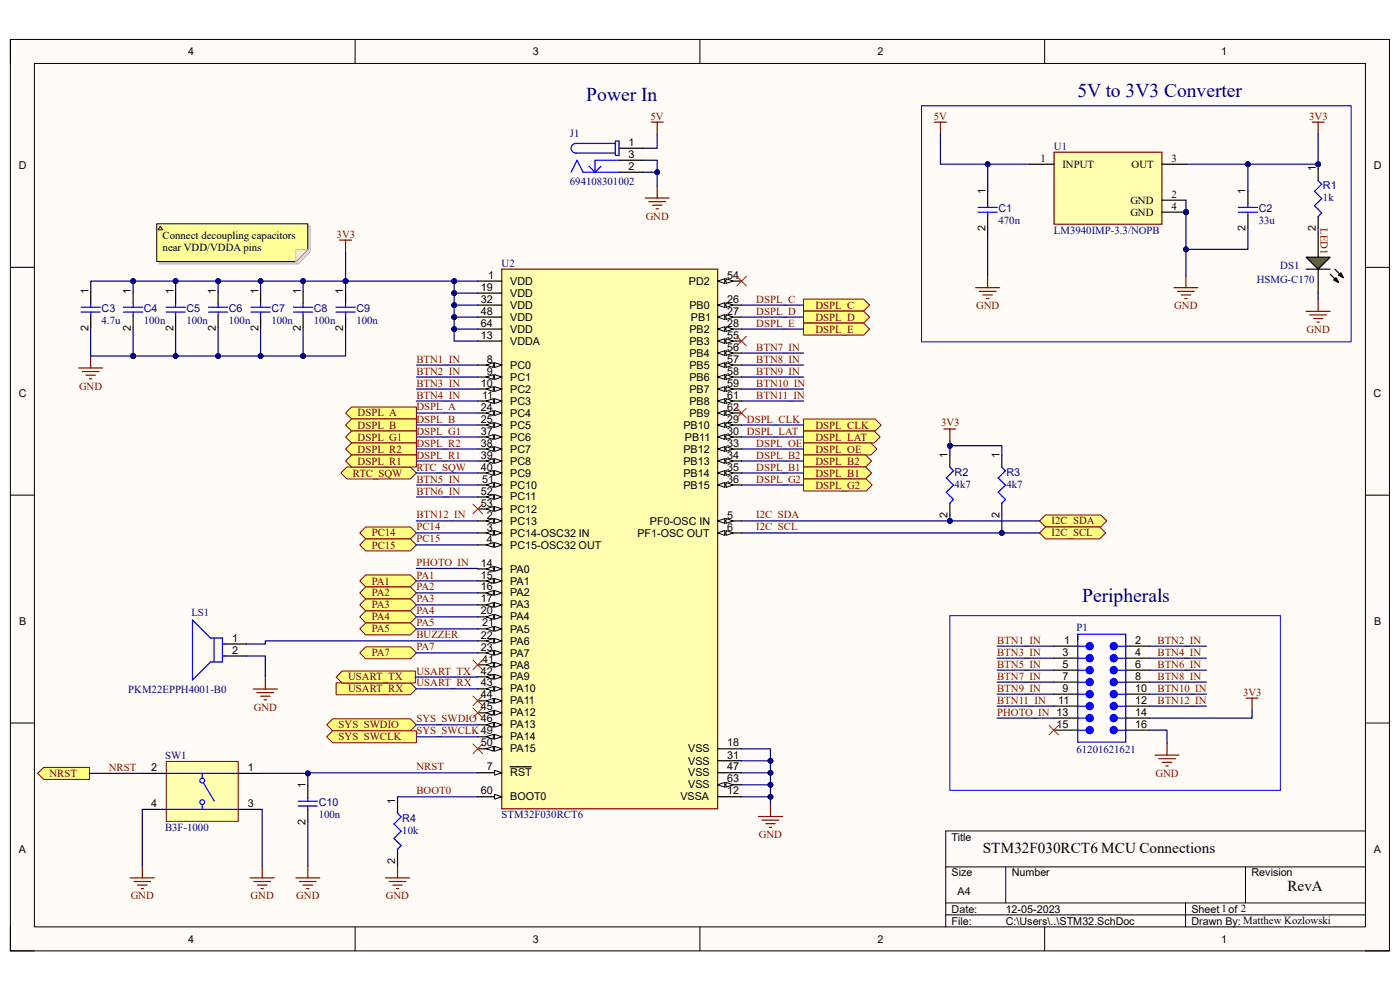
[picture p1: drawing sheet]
<svg xmlns="http://www.w3.org/2000/svg" width="297mm" height="210mm" viewBox="0 0 297 210" stroke-linecap="round" stroke-linejoin="round" font-family="sans-serif">
<defs><g id="words">
<g font-size="4.1" fill="#000080">
<text x="124.4" y="21.5">Power In</text>
<text x="228.6" y="20.5">5V to 3V3 Converter</text>
<text x="229.6" y="127.7">Peripherals</text>
</g>
<g font-size="3.2">
<text x="208.5" y="181">STM32F030RCT6 MCU Connections</text>
<text x="273.1" y="189.1">RevA</text>
</g>
<g font-size="2.3">
<text x="39.9" y="11.7">4</text>
<text x="113.1" y="11.7">3</text>
<text x="186.2" y="11.7">2</text>
<text x="259" y="11.7">1</text>
<text x="4" y="35.9">D</text>
<text x="133.3" y="30.9">1</text>
<text x="133.3" y="33.5">3</text>
<text x="220.7" y="34.3">1</text>
<text x="225.4" y="35.6">INPUT</text>
<text x="240.1" y="35.6">OUT</text>
<text x="248.5" y="34.3">3</text>
<text x="291.5" y="35.9">D</text>
<text x="133.3" y="36">2</text>
<text x="209" y="41.2" transform="rotate(-90 209 41.2)">1</text>
<text x="248.5" y="42">2</text>
<text x="264.2" y="41.2" transform="rotate(-90 264.2 41.2)">1</text>
<text x="279.1" y="36.3" transform="rotate(-90 279.1 36.3)">1</text>
<text x="239.8" y="43.2">GND</text>
<text x="239.8" y="45.8">GND</text>
<text x="248.5" y="44.5">4</text>
<text x="34.5" y="50.8">Connect decoupling capacitors</text>
<text x="34.5" y="53.3">near VDD/VDDA pins</text>
<text x="209" y="48.9" transform="rotate(-90 209 48.9)">2</text>
<text x="264.2" y="48.9" transform="rotate(-90 264.2 48.9)">2</text>
<text x="279.1" y="49.1" transform="rotate(-90 279.1 49.1)">2</text>
<text x="103.5" y="59.1">1</text>
<text x="154.3" y="59.1">54</text>
<text x="18.8" y="62.4" transform="rotate(-90 18.8 62.4)">1</text>
<text x="27.8" y="62.4" transform="rotate(-90 27.8 62.4)">1</text>
<text x="36.8" y="62.4" transform="rotate(-90 36.8 62.4)">1</text>
<text x="45.8" y="62.4" transform="rotate(-90 45.8 62.4)">1</text>
<text x="54.8" y="62.4" transform="rotate(-90 54.8 62.4)">1</text>
<text x="63.8" y="62.4" transform="rotate(-90 63.8 62.4)">1</text>
<text x="72.8" y="62.4" transform="rotate(-90 72.8 62.4)">1</text>
<text x="102" y="61.7">19</text>
<text x="102" y="64.2">32</text>
<text x="108.2" y="60.4">VDD</text>
<text x="108.2" y="62.9">VDD</text>
<text x="108.2" y="65.5">VDD</text>
<text x="146.1" y="60.4">PD2</text>
<text x="146.3" y="65.5">PB0</text>
<text x="154.3" y="64.2">26</text>
<text x="18.8" y="70.1" transform="rotate(-90 18.8 70.1)">2</text>
<text x="27.8" y="70.1" transform="rotate(-90 27.8 70.1)">2</text>
<text x="36.8" y="70.1" transform="rotate(-90 36.8 70.1)">2</text>
<text x="45.8" y="70.1" transform="rotate(-90 45.8 70.1)">2</text>
<text x="54.8" y="70.1" transform="rotate(-90 54.8 70.1)">2</text>
<text x="63.8" y="70.1" transform="rotate(-90 63.8 70.1)">2</text>
<text x="72.8" y="70.1" transform="rotate(-90 72.8 70.1)">2</text>
<text x="102" y="66.8">48</text>
<text x="102" y="69.3">64</text>
<text x="102" y="71.8">13</text>
<text x="108.2" y="68">VDD</text>
<text x="108.2" y="70.6">VDD</text>
<text x="146.3" y="70.6">PB2</text>
<text x="146.6" y="68">PB1</text>
<text x="154.3" y="66.8">27</text>
<text x="154.3" y="69.3">28</text>
<text x="154.3" y="71.8">55</text>
<text x="103.3" y="76.9">8</text>
<text x="108.2" y="73.1">VDDA</text>
<text x="146.3" y="73.1">PB3</text>
<text x="146.3" y="75.6">PB4</text>
<text x="154.3" y="74.4">56</text>
<text x="154.3" y="76.9">57</text>
<text x="102" y="82">10</text>
<text x="103.3" y="79.5">9</text>
<text x="108.2" y="78.2">PC0</text>
<text x="108.2" y="80.8">PC1</text>
<text x="108.2" y="83.3">PC2</text>
<text x="146.3" y="78.2">PB5</text>
<text x="146.3" y="80.8">PB6</text>
<text x="146.3" y="83.3">PB7</text>
<text x="154.3" y="79.5">58</text>
<text x="154.3" y="82">59</text>
<text x="4" y="84.2">C</text>
<text x="102" y="87.1">24</text>
<text x="102" y="89.7">25</text>
<text x="102.3" y="84.6">11</text>
<text x="108.2" y="85.9">PC3</text>
<text x="108.2" y="88.4">PC4</text>
<text x="146.3" y="85.9">PB8</text>
<text x="146.3" y="88.4">PB9</text>
<text x="154.3" y="84.6">61</text>
<text x="154.3" y="87.1">62</text>
<text x="154.3" y="89.7">29</text>
<text x="291.4" y="84.2">C</text>
<text x="102" y="92.2">37</text>
<text x="102" y="94.7">38</text>
<text x="108.2" y="90.9">PC5</text>
<text x="108.2" y="93.5">PC6</text>
<text x="145" y="90.9">PB10</text>
<text x="145.3" y="93.5">PB11</text>
<text x="154.3" y="92.2">30</text>
<text x="154.3" y="94.7">33</text>
<text x="102" y="97.3">39</text>
<text x="102" y="99.8">40</text>
<text x="108.2" y="96">PC7</text>
<text x="108.2" y="98.6">PC8</text>
<text x="108.2" y="101.1">PC9</text>
<text x="145" y="96">PB12</text>
<text x="145" y="98.6">PB13</text>
<text x="145" y="101.1">PB14</text>
<text x="154.3" y="97.3">34</text>
<text x="154.3" y="99.8">35</text>
<text x="201" y="97.1" transform="rotate(-90 201 97.1)">1</text>
<text x="212" y="97.1" transform="rotate(-90 212 97.1)">1</text>
<text x="102" y="104.9">52</text>
<text x="102" y="107.5">53</text>
<text x="102.3" y="102.4">51</text>
<text x="108.2" y="103.6">PC10</text>
<text x="108.2" y="106.2">PC11</text>
<text x="145" y="103.6">PB15</text>
<text x="154.3" y="102.4">36</text>
<text x="103.3" y="110">2</text>
<text x="103.3" y="112.6">3</text>
<text x="108.2" y="108.8">PC12</text>
<text x="108.2" y="111.3">PC13</text>
<text x="108.2" y="113.8">PC14-OSC32 IN</text>
<text x="135.2" y="113.8">PF1-OSC OUT</text>
<text x="137.9" y="111.3">PF0-OSC IN</text>
<text x="154.3" y="110">5</text>
<text x="154.3" y="112.6">6</text>
<text x="201" y="109.9" transform="rotate(-90 201 109.9)">2</text>
<text x="212" y="109.9" transform="rotate(-90 212 109.9)">2</text>
<text x="103.3" y="115.1">4</text>
<text x="108.2" y="116.4">PC15-OSC32 OUT</text>
<text x="102" y="120.2">14</text>
<text x="102" y="122.7">15</text>
<text x="102" y="125.3">16</text>
<text x="108.2" y="121.5">PA0</text>
<text x="108.2" y="124">PA1</text>
<text x="102" y="127.8">17</text>
<text x="102" y="130.3">20</text>
<text x="108.2" y="126.5">PA2</text>
<text x="108.2" y="129.1">PA3</text>
<text x="108.2" y="131.6">PA4</text>
<text x="4.1" y="132.5">B</text>
<text x="49.2" y="136.1">1</text>
<text x="102" y="135.5">22</text>
<text x="102.3" y="132.9">21</text>
<text x="108.2" y="134.2">PA5</text>
<text x="108.2" y="136.7">PA6</text>
<text x="225.8" y="136.6">1</text>
<text x="240.8" y="136.6">2</text>
<text x="291.5" y="132.5">B</text>
<text x="49.2" y="138.6">2</text>
<text x="102" y="138">23</text>
<text x="102" y="143.1">42</text>
<text x="102.3" y="140.5">41</text>
<text x="108.2" y="139.3">PA7</text>
<text x="108.2" y="141.8">PA8</text>
<text x="225.4" y="139.1">3</text>
<text x="225.4" y="141.6">5</text>
<text x="240.8" y="139.1">4</text>
<text x="240.8" y="141.6">6</text>
<text x="102" y="145.6">43</text>
<text x="102" y="148.2">44</text>
<text x="108.2" y="144.4">PA9</text>
<text x="108.2" y="146.9">PA10</text>
<text x="108.2" y="149.4">PA11</text>
<text x="224.5" y="149.3">11</text>
<text x="225.4" y="144.2">7</text>
<text x="225.4" y="146.7">9</text>
<text x="240.8" y="144.2">8</text>
<text x="240.8" y="146.7">10</text>
<text x="240.8" y="149.3">12</text>
<text x="102" y="150.7">45</text>
<text x="108.2" y="152">PA12</text>
<text x="108.2" y="154.5">PA13</text>
<text x="224.2" y="154.4">15</text>
<text x="240.8" y="151.8">14</text>
<text x="240.8" y="154.4">16</text>
<text x="102" y="158.3">50</text>
<text x="108.2" y="157.1">PA14</text>
<text x="108.2" y="159.6">PA15</text>
<text x="146" y="159.6">VSS</text>
<text x="154.3" y="158.3">18</text>
<text x="154.3" y="160.9">31</text>
<text x="32.1" y="163.6">2</text>
<text x="52.6" y="163.6">1</text>
<text x="64.8" y="167.2" transform="rotate(-90 64.8 167.2)">1</text>
<text x="103.3" y="163.4">7</text>
<text x="108.2" y="164.7">RST</text>
<text x="146" y="162.2">VSS</text>
<text x="146" y="164.7">VSS</text>
<text x="146" y="167.3">VSS</text>
<text x="154.3" y="163.4">47</text>
<text x="154.3" y="166">63</text>
<text x="32.1" y="171.2">4</text>
<text x="52.6" y="171.2">3</text>
<text x="83.9" y="170.5" transform="rotate(-90 83.9 170.5)">1</text>
<text x="102" y="168.5">60</text>
<text x="108.2" y="169.8">BOOT0</text>
<text x="144.4" y="169.8">VSSA</text>
<text x="154.3" y="168.5">12</text>
<text x="64.8" y="174.9" transform="rotate(-90 64.8 174.9)">2</text>
<text x="201.9" y="178.3">Title</text>
<text x="4" y="180.8">A</text>
<text x="83.9" y="183.3" transform="rotate(-90 83.9 183.3)">2</text>
<text x="201.9" y="185.9">Size</text>
<text x="214.6" y="185.9">Number</text>
<text x="265.5" y="185.9">Revision</text>
<text x="291.5" y="180.8">A</text>
<text x="203.2" y="189.8">A4</text>
<text x="201.9" y="193.6">Date:</text>
<text x="201.9" y="196.1">File:</text>
<text x="213.4" y="193.6">12-05-2023</text>
<text x="213.4" y="196.1">C:\Users\..\STM32.SchDoc</text>
<text x="252.8" y="193.6">Sheet 1of 2</text>
<text x="252.8" y="196.1">Drawn By: Matthew Kozlowski</text>
<text x="39.9" y="199.9">4</text>
<text x="113.1" y="199.9">3</text>
<text x="186.2" y="199.9">2</text>
<text x="259" y="199.9">1</text>
</g>
<g font-size="2.3" fill="#000080">
<text x="120.9" y="29.2">J1</text>
<text x="223.6" y="31.8">U1</text>
<text x="120.9" y="39.3">694108301002</text>
<text x="280.7" y="40.1">R1</text>
<text x="211.8" y="47.5">470n</text>
<text x="211.8" y="45">C1</text>
<text x="267" y="47.5">33u</text>
<text x="267" y="45">C2</text>
<text x="280.7" y="42.6">1k</text>
<text x="223.6" y="49.6">LM3940IMP-3.3/NOPB</text>
<text x="106.4" y="56.6">U2</text>
<text x="266.6" y="60">HSMG-C170</text>
<text x="271.6" y="57">DS1</text>
<text x="21.5" y="68.7">4.7u</text>
<text x="21.5" y="66.2">C3</text>
<text x="30.5" y="68.7">100n</text>
<text x="30.5" y="66.2">C4</text>
<text x="39.5" y="68.7">100n</text>
<text x="39.5" y="66.2">C5</text>
<text x="48.6" y="68.7">100n</text>
<text x="48.6" y="66.2">C6</text>
<text x="57.6" y="68.7">100n</text>
<text x="57.6" y="66.2">C7</text>
<text x="66.6" y="68.7">100n</text>
<text x="66.6" y="66.2">C8</text>
<text x="75.6" y="68.7">100n</text>
<text x="75.6" y="66.2">C9</text>
<text x="202.5" y="100.9">R2</text>
<text x="213.5" y="100.9">R3</text>
<text x="202.5" y="103.4">4k7</text>
<text x="213.5" y="103.4">4k7</text>
<text x="40.6" y="130.8">LS1</text>
<text x="228.4" y="133.8">P1</text>
<text x="27.2" y="147.1">PKM22EPPH4001-B0</text>
<text x="35" y="161">SW1</text>
<text x="228.4" y="159.7">61201621621</text>
<text x="67.6" y="173.5">100n</text>
<text x="67.6" y="171">C10</text>
<text x="106.4" y="173.6">STM32F030RCT6</text>
<text x="35" y="176.3">B3F-1000</text>
<text x="85.3" y="176.8">10k</text>
<text x="85.3" y="174.3">R4</text>
</g>
<g font-size="2.3" fill="#800000">
<text x="138" y="25.4">5V</text>
<text x="198.1" y="25.4">5V</text>
<text x="277.7" y="25.4">3V3</text>
<text x="137" y="46.6">GND</text>
<text x="71.4" y="50.4">3V3</text>
<text x="280.1" y="48.5" transform="rotate(90 280.1 48.5)">LED1</text>
<text x="160.4" y="64.2">DSPL_C</text>
<text x="173" y="65.5">DSPL_C</text>
<text x="207.1" y="65.6">GND</text>
<text x="249.1" y="65.6">GND</text>
<text x="160.4" y="66.8">DSPL_D</text>
<text x="160.4" y="69.3">DSPL_E</text>
<text x="173" y="68">DSPL_D</text>
<text x="173" y="70.6">DSPL_E</text>
<text x="277.2" y="70.6">GND</text>
<text x="88.3" y="76.9">BTN1_IN</text>
<text x="160.4" y="74.4">BTN7_IN</text>
<text x="160.4" y="76.9">BTN8_IN</text>
<text x="16.8" y="82.6">GND</text>
<text x="88.3" y="79.5">BTN2_IN</text>
<text x="88.3" y="82">BTN3_IN</text>
<text x="160.4" y="79.5">BTN9_IN</text>
<text x="160.4" y="82">BTN10_IN</text>
<text x="75.9" y="88.3">DSPL_A</text>
<text x="88.3" y="84.5">BTN4_IN</text>
<text x="88.3" y="87.1">DSPL_A</text>
<text x="88.3" y="89.7">DSPL_B</text>
<text x="158.5" y="89.7">DSPL_CLK</text>
<text x="160.4" y="84.5">BTN11_IN</text>
<text x="75.9" y="90.9">DSPL_B</text>
<text x="75.9" y="93.5">DSPL_G1</text>
<text x="88.3" y="92.2">DSPL_G1</text>
<text x="88.3" y="94.7">DSPL_R2</text>
<text x="158.5" y="92.2">DSPL_LAT</text>
<text x="160.4" y="94.7">DSPL_OE</text>
<text x="173" y="90.9">DSPL_CLK</text>
<text x="173" y="93.5">DSPL_LAT</text>
<text x="199.6" y="90.5">3V3</text>
<text x="74.8" y="101.1">RTC_SQW</text>
<text x="75.9" y="96">DSPL_R2</text>
<text x="75.9" y="98.6">DSPL_R1</text>
<text x="88.3" y="99.8">RTC_SQW</text>
<text x="88.3" y="97.3">DSPL_R1</text>
<text x="160.4" y="97.3">DSPL_B2</text>
<text x="160.4" y="99.8">DSPL_B1</text>
<text x="173" y="96">DSPL_OE</text>
<text x="173" y="98.6">DSPL_B2</text>
<text x="173" y="101.1">DSPL_B1</text>
<text x="88.3" y="102.4">BTN5_IN</text>
<text x="88.3" y="104.9">BTN6_IN</text>
<text x="160.4" y="102.4">DSPL_G2</text>
<text x="173" y="103.6">DSPL_G2</text>
<text x="78.9" y="113.8">PC14</text>
<text x="88.3" y="110">BTN12_IN</text>
<text x="88.3" y="112.5">PC14</text>
<text x="160.4" y="110">I2C_SDA</text>
<text x="160.4" y="112.5">I2C_SCL</text>
<text x="223.1" y="111.3">I2C_SDA</text>
<text x="223.1" y="113.8">I2C_SCL</text>
<text x="78.9" y="116.4">PC15</text>
<text x="88.3" y="115.1">PC15</text>
<text x="78.9" y="124">PA1</text>
<text x="88.3" y="120.1">PHOTO_IN</text>
<text x="88.3" y="122.7">PA1</text>
<text x="88.3" y="125.3">PA2</text>
<text x="78.9" y="126.5">PA2</text>
<text x="78.9" y="129.1">PA3</text>
<text x="78.9" y="131.6">PA4</text>
<text x="88.3" y="127.8">PA3</text>
<text x="88.3" y="130.3">PA4</text>
<text x="78.9" y="134.2">PA5</text>
<text x="88.3" y="135.4">BUZZER</text>
<text x="88.3" y="132.9">PA5</text>
<text x="88.3" y="138">PA7</text>
<text x="211.5" y="136.6">BTN1_IN</text>
<text x="245.6" y="136.6">BTN2_IN</text>
<text x="78.9" y="139.2">PA7</text>
<text x="88.3" y="143.1">USART_TX</text>
<text x="211.5" y="139.1">BTN3_IN</text>
<text x="211.5" y="141.6">BTN5_IN</text>
<text x="245.6" y="139.1">BTN4_IN</text>
<text x="245.6" y="141.6">BTN6_IN</text>
<text x="73.9" y="146.9">USART_RX</text>
<text x="73.9" y="144.4">USART_TX</text>
<text x="88.3" y="145.6">USART_RX</text>
<text x="211.5" y="144.2">BTN7_IN</text>
<text x="211.5" y="146.7">BTN9_IN</text>
<text x="211.5" y="149.3">BTN11_IN</text>
<text x="245.6" y="144.2">BTN8_IN</text>
<text x="245.6" y="146.7">BTN10_IN</text>
<text x="245.6" y="149.3">BTN12_IN</text>
<text x="263.7" y="147.6">3V3</text>
<text x="53.8" y="150.7">GND</text>
<text x="71.8" y="154.5">SYS_SWDIO</text>
<text x="88.3" y="153.2">SYS_SWDIO 46</text>
<text x="88.3" y="155.8">SYS_SWCLK49</text>
<text x="211.5" y="151.8">PHOTO_IN 13</text>
<text x="71.8" y="157.1">SYS_SWCLK</text>
<text x="10.5" y="164.8">NRST</text>
<text x="23.1" y="163.5">NRST</text>
<text x="88.3" y="163.4">NRST</text>
<text x="245.2" y="164.8">GND</text>
<text x="88.3" y="168.5">BOOT0</text>
<text x="161" y="177.8">GND</text>
<text x="27.7" y="190.8">GND</text>
<text x="53.2" y="190.8">GND</text>
<text x="62.9" y="190.8">GND</text>
<text x="81.9" y="190.8">GND</text>
</g>
</g></defs>
<path d="M2.2 8.4h292.6v193.3h-292.6z" fill-rule="evenodd" fill="#fffcf8"/>
<path d="M2.2 8.4h292.6v193.3h-292.6z" fill="none" stroke="#000" stroke-width=".21"/>
<path d="M7.3 13.5h282.4v183.1h-282.4z" fill-rule="evenodd" fill="#fffcf8"/>
<g fill="none" stroke="#000" stroke-width=".21">
<path d="M2.2 8.4v5.1M7.3 13.5h282.4v183.1h-282.4zM75.3 8.4v5.1M148.5 8.4v5.1M221.6 8.4v5.1M2.2 56.7h5.1M289.7 56.7h5.1M2.2 105h5.1M289.7 105.1h5.1M2.2 153.4h5.1M289.7 153.4h5.1M289.7 176.3h-89.1v20.3"/>
<path d="M2.2 196.6v5.1h5.1M75.3 196.6v5.1M148.5 196.6v5.1M200.6 183.9h89.1M200.6 191.5h89.1M200.6 194.1h89.1M213.4 183.9v7.6M221.6 196.6v5.1M251.5 191.5v5.1M264.2 183.9v7.6M289.7 201.7h5.1"/>
</g>
<path d="M198.2 25.9h2.6M199.5 25.9v2.5" fill="none" stroke="#800000" stroke-width=".25"/>
<circle cx="251.6" cy="45" r=".51" fill="#000080"/>
<circle cx="251.6" cy="45" r=".51" fill="none" stroke="#000080" stroke-width=".21"/>
<path d="M223.6 32.3h22.9v15.3h-22.9z" fill-rule="evenodd" fill="#ffffb0"/>
<path d="M223.6 32.3h22.9v15.3h-22.9z" fill="none" stroke="#800000" stroke-width=".25"/>
<path d="M218.5 34.8h5.1M246.5 34.8h5.1M246.5 42.5h5.1M246.5 45h5.1" fill="none" stroke="#000" stroke-width=".25"/>
<circle cx="251.6" cy="45" r=".51" fill="#000080"/>
<circle cx="251.6" cy="45" r=".51" fill="none" stroke="#000080" stroke-width=".21"/>
<g fill="none" stroke="#800000" stroke-width=".25">
<path d="M278.4 25.9h2.5M279.6 25.9v2.5M72 50.9h2.6M73.3 50.9v2.6M209.5 58.5v2.5M207 61h5.1M207.8 61.8h3.5M208.5 62.6h2M209.3 63.3h.5M277.1 66.1h5.1M277.9 66.8h3.5M278.6 67.6h2.1"/>
<path d="M279.4 68.3h.5M279.6 63.5v2.6"/>
</g>
<path d="M279.6 49.5v5.1M279.6 57.1v5.1M37.3 61.9v2.5M37.3 67v2.5M46.3 61.9v2.5M46.3 67v2.5M55.3 61.9v2.5M55.3 67v2.5M64.3 61.9v2.5M64.3 67v2.5" fill="none" stroke="#000" stroke-width=".25"/>
<g fill="none" stroke="#00f" stroke-width=".25">
<path d="M35.2 66.2h4.1M35.2 65.2h4.1M37.3 64.4v.8M37.3 66.2v.8M44.2 66.2h4.1M44.2 65.2h4.1M46.3 64.4v.8M46.3 66.2v.8M53.3 66.2h4M53.3 65.2h4M55.3 64.4v.8M55.3 66.2v.8"/>
<path d="M62.3 66.2h4M62.3 65.2h4M64.3 64.4v.8M64.3 66.2v.8"/>
</g>
<path d="M277.1 54.6h5.1l-2.6 2.5z" fill="#00bf00"/>
<path d="M131.3 31.4h5.1M131.3 34h5.1M131.3 36.5h5.1M277.1 54.6h5.1l-2.6 2.5zM277.1 57.1h5.1M282.2 58.1l1.8 1.8M283.2 57.1l1.8 1.8M283.5 58.9l.5 1-1.1-.5zM284 58.4l.5-.5 .5 1z" fill="none" stroke="#000" stroke-width=".25"/>
<path d="M283.5 58.9l.5 1-1.1-.5zM284 58.4l.5-.5 .5 1z" fill="#000"/>
<path d="M121.2 36.5l1.2-2.5 1.3 2.5h7.6M125 35.3l1.2 1.2M127.5 35.3l-1.3 1.2M130.6 30.4h-8.4a1.02 1.02 0 0 0-1 1 1.02 1.02 0 0 0 1 1.1h8.4M130.6 29.9h.7v3.1h-.7zM131.3 34h-5.1v2.5" fill="none" stroke="#00f" stroke-width=".25"/>
<path d="M106.4 57.1h45.8v114.5h-45.8z" fill-rule="evenodd" fill="#ffffb0"/>
<path d="M106.4 57.1h45.8v114.5h-45.8z" fill="none" stroke="#800000" stroke-width=".25"/>
<path d="M101.4 59.6h5M101.4 62.2h5M101.4 64.7h5M101.4 67.3h5M101.4 69.8h5M101.4 72.4h5M101.4 77.4h5" fill="none" stroke="#000" stroke-width=".25"/>
<path d="M104.9 76.9l1.5 .5-1.5 .6z" fill="#f8fcff"/>
<path d="M104.9 76.9l1.5 .5-1.5 .6z" fill="none" stroke="#000" stroke-width=".21"/>
<path d="M103.1 77.4l1.6-.5v1.1z" fill="#f8fcff"/>
<path d="M103.1 77.4l1.6-.5v1.1z" fill="none" stroke="#000" stroke-width=".21"/>
<path d="M101.4 80h5" fill="none" stroke="#000" stroke-width=".25"/>
<path d="M104.9 79.5l1.5 .5-1.5 .5z" fill="#f8fcff"/>
<path d="M104.9 79.5l1.5 .5-1.5 .5z" fill="none" stroke="#000" stroke-width=".21"/>
<path d="M103.1 80l1.6-.5v1z" fill="#f8fcff"/>
<path d="M103.1 80l1.6-.5v1z" fill="none" stroke="#000" stroke-width=".21"/>
<path d="M101.4 82.5h5" fill="none" stroke="#000" stroke-width=".25"/>
<path d="M104.9 82l1.5 .5-1.5 .5z" fill="#f8fcff"/>
<path d="M104.9 82l1.5 .5-1.5 .5z" fill="none" stroke="#000" stroke-width=".21"/>
<path d="M103.1 82.5l1.6-.5v1z" fill="#f8fcff"/>
<path d="M103.1 82.5l1.6-.5v1z" fill="none" stroke="#000" stroke-width=".21"/>
<path d="M101.4 85.1h5" fill="none" stroke="#000" stroke-width=".25"/>
<path d="M104.9 84.6l1.5 .5-1.5 .5z" fill="#f8fcff"/>
<path d="M104.9 84.6l1.5 .5-1.5 .5z" fill="none" stroke="#000" stroke-width=".21"/>
<path d="M103.1 85.1l1.6-.5v1z" fill="#f8fcff"/>
<path d="M103.1 85.1l1.6-.5v1z" fill="none" stroke="#000" stroke-width=".21"/>
<path d="M101.4 87.6h5" fill="none" stroke="#000" stroke-width=".25"/>
<path d="M104.9 87.1l1.5 .5-1.5 .5z" fill="#f8fcff"/>
<path d="M104.9 87.1l1.5 .5-1.5 .5z" fill="none" stroke="#000" stroke-width=".21"/>
<path d="M103.1 87.6l1.6-.5v1z" fill="#f8fcff"/>
<path d="M103.1 87.6l1.6-.5v1z" fill="none" stroke="#000" stroke-width=".21"/>
<path d="M101.4 90.2h5" fill="none" stroke="#000" stroke-width=".25"/>
<path d="M104.9 89.7l1.5 .5-1.5 .5z" fill="#f8fcff"/>
<path d="M104.9 89.7l1.5 .5-1.5 .5z" fill="none" stroke="#000" stroke-width=".21"/>
<path d="M103.1 90.2l1.6-.5v1z" fill="#f8fcff"/>
<path d="M103.1 90.2l1.6-.5v1z" fill="none" stroke="#000" stroke-width=".21"/>
<path d="M101.4 92.7h5" fill="none" stroke="#000" stroke-width=".25"/>
<path d="M104.9 92.2l1.5 .5-1.5 .5z" fill="#f8fcff"/>
<path d="M104.9 92.2l1.5 .5-1.5 .5z" fill="none" stroke="#000" stroke-width=".21"/>
<path d="M103.1 92.7l1.6-.5v1z" fill="#f8fcff"/>
<path d="M103.1 92.7l1.6-.5v1z" fill="none" stroke="#000" stroke-width=".21"/>
<path d="M101.4 95.2h5" fill="none" stroke="#000" stroke-width=".25"/>
<path d="M104.9 94.7l1.5 .5-1.5 .6z" fill="#f8fcff"/>
<path d="M104.9 94.7l1.5 .5-1.5 .6z" fill="none" stroke="#000" stroke-width=".21"/>
<path d="M103.1 95.2l1.6-.5v1.1z" fill="#f8fcff"/>
<path d="M103.1 95.2l1.6-.5v1.1z" fill="none" stroke="#000" stroke-width=".21"/>
<path d="M101.4 97.8h5" fill="none" stroke="#000" stroke-width=".25"/>
<path d="M104.9 97.3l1.5 .5-1.5 .5z" fill="#f8fcff"/>
<path d="M104.9 97.3l1.5 .5-1.5 .5z" fill="none" stroke="#000" stroke-width=".21"/>
<path d="M103.1 97.8l1.6-.5v1z" fill="#f8fcff"/>
<path d="M103.1 97.8l1.6-.5v1z" fill="none" stroke="#000" stroke-width=".21"/>
<path d="M101.4 100.3h5" fill="none" stroke="#000" stroke-width=".25"/>
<path d="M104.9 99.8l1.5 .5-1.5 .5z" fill="#f8fcff"/>
<path d="M104.9 99.8l1.5 .5-1.5 .5z" fill="none" stroke="#000" stroke-width=".21"/>
<path d="M103.1 100.3l1.6-.5v1z" fill="#f8fcff"/>
<path d="M103.1 100.3l1.6-.5v1z" fill="none" stroke="#000" stroke-width=".21"/>
<path d="M101.4 102.9h5" fill="none" stroke="#000" stroke-width=".25"/>
<path d="M104.9 102.4l1.5 .5-1.5 .5z" fill="#f8fcff"/>
<path d="M104.9 102.4l1.5 .5-1.5 .5z" fill="none" stroke="#000" stroke-width=".21"/>
<path d="M103.1 102.9l1.6-.5v1z" fill="#f8fcff"/>
<path d="M103.1 102.9l1.6-.5v1z" fill="none" stroke="#000" stroke-width=".21"/>
<path d="M101.4 105.4h5" fill="none" stroke="#000" stroke-width=".25"/>
<path d="M104.9 104.9l1.5 .5-1.5 .5z" fill="#f8fcff"/>
<path d="M104.9 104.9l1.5 .5-1.5 .5z" fill="none" stroke="#000" stroke-width=".21"/>
<path d="M103.1 105.4l1.6-.5v1z" fill="#f8fcff"/>
<path d="M103.1 105.4l1.6-.5v1z" fill="none" stroke="#000" stroke-width=".21"/>
<path d="M101.4 108h5" fill="none" stroke="#000" stroke-width=".25"/>
<path d="M104.9 107.5l1.5 .5-1.5 .5z" fill="#f8fcff"/>
<path d="M104.9 107.5l1.5 .5-1.5 .5z" fill="none" stroke="#000" stroke-width=".21"/>
<path d="M103.1 108l1.6-.5v1z" fill="#f8fcff"/>
<path d="M103.1 108l1.6-.5v1z" fill="none" stroke="#000" stroke-width=".21"/>
<path d="M101.4 110.5h5" fill="none" stroke="#000" stroke-width=".25"/>
<path d="M104.9 110l1.5 .5-1.5 .5z" fill="#f8fcff"/>
<path d="M104.9 110l1.5 .5-1.5 .5z" fill="none" stroke="#000" stroke-width=".21"/>
<path d="M103.1 110.5l1.6-.5v1z" fill="#f8fcff"/>
<path d="M103.1 110.5l1.6-.5v1z" fill="none" stroke="#000" stroke-width=".21"/>
<path d="M101.4 113.1h5" fill="none" stroke="#000" stroke-width=".25"/>
<path d="M104.9 112.5l1.5 .6-1.5 .5z" fill="#f8fcff"/>
<path d="M104.9 112.5l1.5 .6-1.5 .5z" fill="none" stroke="#000" stroke-width=".21"/>
<path d="M103.1 113.1l1.6-.6v1.1z" fill="#f8fcff"/>
<path d="M103.1 113.1l1.6-.6v1.1z" fill="none" stroke="#000" stroke-width=".21"/>
<path d="M101.4 115.6h5" fill="none" stroke="#000" stroke-width=".25"/>
<path d="M104.9 115.1l1.5 .5-1.5 .5z" fill="#f8fcff"/>
<path d="M104.9 115.1l1.5 .5-1.5 .5z" fill="none" stroke="#000" stroke-width=".21"/>
<path d="M103.1 115.6l1.6-.5v1z" fill="#f8fcff"/>
<path d="M103.1 115.6l1.6-.5v1z" fill="none" stroke="#000" stroke-width=".21"/>
<path d="M152.2 110.5h5.1" fill="none" stroke="#000" stroke-width=".25"/>
<path d="M152.2 110.5l1.6-.5v1z" fill="#f8fcff"/>
<path d="M152.2 110.5l1.6-.5v1z" fill="none" stroke="#000" stroke-width=".21"/>
<path d="M154 110l1.5 .5-1.5 .5z" fill="#f8fcff"/>
<path d="M154 110l1.5 .5-1.5 .5z" fill="none" stroke="#000" stroke-width=".21"/>
<path d="M152.2 113.1h5.1" fill="none" stroke="#000" stroke-width=".25"/>
<path d="M152.2 113.1l1.6-.6v1.1z" fill="#f8fcff"/>
<path d="M152.2 113.1l1.6-.6v1.1z" fill="none" stroke="#000" stroke-width=".21"/>
<path d="M154 112.5l1.5 .6-1.5 .5z" fill="#f8fcff"/>
<path d="M154 112.5l1.5 .6-1.5 .5z" fill="none" stroke="#000" stroke-width=".21"/>
<path d="M101.4 120.7h5" fill="none" stroke="#000" stroke-width=".25"/>
<path d="M104.9 120.2l1.5 .5-1.5 .5z" fill="#f8fcff"/>
<path d="M104.9 120.2l1.5 .5-1.5 .5z" fill="none" stroke="#000" stroke-width=".21"/>
<path d="M103.1 120.7l1.6-.5v1z" fill="#f8fcff"/>
<path d="M103.1 120.7l1.6-.5v1z" fill="none" stroke="#000" stroke-width=".21"/>
<path d="M101.4 123.2h5" fill="none" stroke="#000" stroke-width=".25"/>
<path d="M104.9 122.7l1.5 .5-1.5 .5z" fill="#f8fcff"/>
<path d="M104.9 122.7l1.5 .5-1.5 .5z" fill="none" stroke="#000" stroke-width=".21"/>
<path d="M103.1 123.2l1.6-.5v1z" fill="#f8fcff"/>
<path d="M103.1 123.2l1.6-.5v1z" fill="none" stroke="#000" stroke-width=".21"/>
<path d="M101.4 125.8h5" fill="none" stroke="#000" stroke-width=".25"/>
<path d="M104.9 125.3l1.5 .5-1.5 .5z" fill="#f8fcff"/>
<path d="M104.9 125.3l1.5 .5-1.5 .5z" fill="none" stroke="#000" stroke-width=".21"/>
<path d="M103.1 125.8l1.6-.5v1z" fill="#f8fcff"/>
<path d="M103.1 125.8l1.6-.5v1z" fill="none" stroke="#000" stroke-width=".21"/>
<path d="M101.4 128.3h5" fill="none" stroke="#000" stroke-width=".25"/>
<path d="M104.9 127.8l1.5 .5-1.5 .5z" fill="#f8fcff"/>
<path d="M104.9 127.8l1.5 .5-1.5 .5z" fill="none" stroke="#000" stroke-width=".21"/>
<path d="M103.1 128.3l1.6-.5v1z" fill="#f8fcff"/>
<path d="M103.1 128.3l1.6-.5v1z" fill="none" stroke="#000" stroke-width=".21"/>
<path d="M101.4 130.9h5" fill="none" stroke="#000" stroke-width=".25"/>
<path d="M104.9 130.4l1.5 .5-1.5 .5z" fill="#f8fcff"/>
<path d="M104.9 130.4l1.5 .5-1.5 .5z" fill="none" stroke="#000" stroke-width=".21"/>
<path d="M103.1 130.9l1.6-.5v1z" fill="#f8fcff"/>
<path d="M103.1 130.9l1.6-.5v1z" fill="none" stroke="#000" stroke-width=".21"/>
<path d="M101.4 133.4h5" fill="none" stroke="#000" stroke-width=".25"/>
<path d="M104.9 132.9l1.5 .5-1.5 .5z" fill="#f8fcff"/>
<path d="M104.9 132.9l1.5 .5-1.5 .5z" fill="none" stroke="#000" stroke-width=".21"/>
<path d="M103.1 133.4l1.6-.5v1z" fill="#f8fcff"/>
<path d="M103.1 133.4l1.6-.5v1z" fill="none" stroke="#000" stroke-width=".21"/>
<path d="M101.4 136h5" fill="none" stroke="#000" stroke-width=".25"/>
<path d="M104.9 135.4l1.5 .6-1.5 .5z" fill="#f8fcff"/>
<path d="M104.9 135.4l1.5 .6-1.5 .5z" fill="none" stroke="#000" stroke-width=".21"/>
<path d="M103.1 136l1.6-.6v1.1z" fill="#f8fcff"/>
<path d="M103.1 136l1.6-.6v1.1z" fill="none" stroke="#000" stroke-width=".21"/>
<path d="M101.4 138.5h5" fill="none" stroke="#000" stroke-width=".25"/>
<path d="M104.9 138l1.5 .5-1.5 .5z" fill="#f8fcff"/>
<path d="M104.9 138l1.5 .5-1.5 .5z" fill="none" stroke="#000" stroke-width=".21"/>
<path d="M103.1 138.5l1.6-.5v1z" fill="#f8fcff"/>
<path d="M103.1 138.5l1.6-.5v1z" fill="none" stroke="#000" stroke-width=".21"/>
<path d="M101.4 141h5" fill="none" stroke="#000" stroke-width=".25"/>
<path d="M104.9 140.5l1.5 .5-1.5 .6z" fill="#f8fcff"/>
<path d="M104.9 140.5l1.5 .5-1.5 .6z" fill="none" stroke="#000" stroke-width=".21"/>
<path d="M103.1 141l1.6-.5v1.1z" fill="#f8fcff"/>
<path d="M103.1 141l1.6-.5v1.1z" fill="none" stroke="#000" stroke-width=".21"/>
<path d="M101.4 143.6h5" fill="none" stroke="#000" stroke-width=".25"/>
<path d="M104.9 143.1l1.5 .5-1.5 .5z" fill="#f8fcff"/>
<path d="M104.9 143.1l1.5 .5-1.5 .5z" fill="none" stroke="#000" stroke-width=".21"/>
<path d="M103.1 143.6l1.6-.5v1z" fill="#f8fcff"/>
<path d="M103.1 143.6l1.6-.5v1z" fill="none" stroke="#000" stroke-width=".21"/>
<path d="M101.4 146.1h5" fill="none" stroke="#000" stroke-width=".25"/>
<path d="M104.9 145.6l1.5 .5-1.5 .5z" fill="#f8fcff"/>
<path d="M104.9 145.6l1.5 .5-1.5 .5z" fill="none" stroke="#000" stroke-width=".21"/>
<path d="M103.1 146.1l1.6-.5v1z" fill="#f8fcff"/>
<path d="M103.1 146.1l1.6-.5v1z" fill="none" stroke="#000" stroke-width=".21"/>
<path d="M101.4 148.7h5" fill="none" stroke="#000" stroke-width=".25"/>
<path d="M104.9 148.2l1.5 .5-1.5 .5z" fill="#f8fcff"/>
<path d="M104.9 148.2l1.5 .5-1.5 .5z" fill="none" stroke="#000" stroke-width=".21"/>
<path d="M103.1 148.7l1.6-.5v1z" fill="#f8fcff"/>
<path d="M103.1 148.7l1.6-.5v1z" fill="none" stroke="#000" stroke-width=".21"/>
<path d="M101.4 151.2h5" fill="none" stroke="#000" stroke-width=".25"/>
<path d="M104.9 150.7l1.5 .5-1.5 .5z" fill="#f8fcff"/>
<path d="M104.9 150.7l1.5 .5-1.5 .5z" fill="none" stroke="#000" stroke-width=".21"/>
<path d="M103.1 151.2l1.6-.5v1z" fill="#f8fcff"/>
<path d="M103.1 151.2l1.6-.5v1z" fill="none" stroke="#000" stroke-width=".21"/>
<path d="M101.4 153.8h5" fill="none" stroke="#000" stroke-width=".25"/>
<path d="M104.9 153.3l1.5 .5-1.5 .5z" fill="#f8fcff"/>
<path d="M104.9 153.3l1.5 .5-1.5 .5z" fill="none" stroke="#000" stroke-width=".21"/>
<path d="M103.1 153.8l1.6-.5v1z" fill="#f8fcff"/>
<path d="M103.1 153.8l1.6-.5v1z" fill="none" stroke="#000" stroke-width=".21"/>
<path d="M101.4 156.3h5" fill="none" stroke="#000" stroke-width=".25"/>
<path d="M104.9 155.8l1.5 .5-1.5 .5z" fill="#f8fcff"/>
<path d="M104.9 155.8l1.5 .5-1.5 .5z" fill="none" stroke="#000" stroke-width=".21"/>
<path d="M103.1 156.3l1.6-.5v1z" fill="#f8fcff"/>
<path d="M103.1 156.3l1.6-.5v1z" fill="none" stroke="#000" stroke-width=".21"/>
<path d="M101.4 158.9h5" fill="none" stroke="#000" stroke-width=".25"/>
<path d="M104.9 158.3l1.5 .6-1.5 .5z" fill="#f8fcff"/>
<path d="M104.9 158.3l1.5 .6-1.5 .5z" fill="none" stroke="#000" stroke-width=".21"/>
<path d="M103.1 158.9l1.6-.6v1.1z" fill="#f8fcff"/>
<path d="M103.1 158.9l1.6-.6v1.1z" fill="none" stroke="#000" stroke-width=".21"/>
<path d="M101.4 163.9h5" fill="none" stroke="#000" stroke-width=".25"/>
<path d="M104.9 163.4l1.5 .5-1.5 .5z" fill="#f8fcff"/>
<path d="M104.9 163.4l1.5 .5-1.5 .5z" fill="none" stroke="#000" stroke-width=".21"/>
<path d="M101.4 169h5M108.2 162.7h4.5" fill="none" stroke="#000" stroke-width=".25"/>
<path d="M104.9 168.5l1.5 .5-1.5 .5z" fill="#f8fcff"/>
<path d="M104.9 168.5l1.5 .5-1.5 .5z" fill="none" stroke="#000" stroke-width=".21"/>
<path d="M152.2 59.6h5.1" fill="none" stroke="#000" stroke-width=".25"/>
<path d="M152.2 59.6l1.6-.5v1z" fill="#f8fcff"/>
<path d="M152.2 59.6l1.6-.5v1z" fill="none" stroke="#000" stroke-width=".21"/>
<path d="M154 59.1l1.5 .5-1.5 .5z" fill="#f8fcff"/>
<path d="M154 59.1l1.5 .5-1.5 .5z" fill="none" stroke="#000" stroke-width=".21"/>
<path d="M152.2 64.7h5.1" fill="none" stroke="#000" stroke-width=".25"/>
<path d="M152.2 64.7l1.6-.5v1z" fill="#f8fcff"/>
<path d="M152.2 64.7l1.6-.5v1z" fill="none" stroke="#000" stroke-width=".21"/>
<path d="M154 64.2l1.5 .5-1.5 .5z" fill="#f8fcff"/>
<path d="M154 64.2l1.5 .5-1.5 .5z" fill="none" stroke="#000" stroke-width=".21"/>
<path d="M152.2 67.3h5.1" fill="none" stroke="#000" stroke-width=".25"/>
<path d="M152.2 67.3l1.6-.5v1z" fill="#f8fcff"/>
<path d="M152.2 67.3l1.6-.5v1z" fill="none" stroke="#000" stroke-width=".21"/>
<path d="M154 66.8l1.5 .5-1.5 .5z" fill="#f8fcff"/>
<path d="M154 66.8l1.5 .5-1.5 .5z" fill="none" stroke="#000" stroke-width=".21"/>
<path d="M152.2 69.8h5.1" fill="none" stroke="#000" stroke-width=".25"/>
<path d="M152.2 69.8l1.6-.5v1z" fill="#f8fcff"/>
<path d="M152.2 69.8l1.6-.5v1z" fill="none" stroke="#000" stroke-width=".21"/>
<path d="M154 69.3l1.5 .5-1.5 .5z" fill="#f8fcff"/>
<path d="M154 69.3l1.5 .5-1.5 .5z" fill="none" stroke="#000" stroke-width=".21"/>
<path d="M152.2 72.4h5.1" fill="none" stroke="#000" stroke-width=".25"/>
<path d="M152.2 72.4l1.6-.6v1.1z" fill="#f8fcff"/>
<path d="M152.2 72.4l1.6-.6v1.1z" fill="none" stroke="#000" stroke-width=".21"/>
<path d="M154 71.8l1.5 .6-1.5 .5z" fill="#f8fcff"/>
<path d="M154 71.8l1.5 .6-1.5 .5z" fill="none" stroke="#000" stroke-width=".21"/>
<path d="M152.2 74.9h5.1" fill="none" stroke="#000" stroke-width=".25"/>
<path d="M152.2 74.9l1.6-.5v1z" fill="#f8fcff"/>
<path d="M152.2 74.9l1.6-.5v1z" fill="none" stroke="#000" stroke-width=".21"/>
<path d="M154 74.4l1.5 .5-1.5 .5z" fill="#f8fcff"/>
<path d="M154 74.4l1.5 .5-1.5 .5z" fill="none" stroke="#000" stroke-width=".21"/>
<path d="M152.2 77.4h5.1" fill="none" stroke="#000" stroke-width=".25"/>
<path d="M152.2 77.4l1.6-.5v1.1z" fill="#f8fcff"/>
<path d="M152.2 77.4l1.6-.5v1.1z" fill="none" stroke="#000" stroke-width=".21"/>
<path d="M154 76.9l1.5 .5-1.5 .6z" fill="#f8fcff"/>
<path d="M154 76.9l1.5 .5-1.5 .6z" fill="none" stroke="#000" stroke-width=".21"/>
<path d="M152.2 80h5.1" fill="none" stroke="#000" stroke-width=".25"/>
<path d="M152.2 80l1.6-.5v1z" fill="#f8fcff"/>
<path d="M152.2 80l1.6-.5v1z" fill="none" stroke="#000" stroke-width=".21"/>
<path d="M154 79.5l1.5 .5-1.5 .5z" fill="#f8fcff"/>
<path d="M154 79.5l1.5 .5-1.5 .5z" fill="none" stroke="#000" stroke-width=".21"/>
<path d="M152.2 82.5h5.1" fill="none" stroke="#000" stroke-width=".25"/>
<path d="M152.2 82.5l1.6-.5v1z" fill="#f8fcff"/>
<path d="M152.2 82.5l1.6-.5v1z" fill="none" stroke="#000" stroke-width=".21"/>
<path d="M154 82l1.5 .5-1.5 .5z" fill="#f8fcff"/>
<path d="M154 82l1.5 .5-1.5 .5z" fill="none" stroke="#000" stroke-width=".21"/>
<path d="M152.2 85.1h5.1" fill="none" stroke="#000" stroke-width=".25"/>
<path d="M152.2 85.1l1.6-.5v1z" fill="#f8fcff"/>
<path d="M152.2 85.1l1.6-.5v1z" fill="none" stroke="#000" stroke-width=".21"/>
<path d="M154 84.6l1.5 .5-1.5 .5z" fill="#f8fcff"/>
<path d="M154 84.6l1.5 .5-1.5 .5z" fill="none" stroke="#000" stroke-width=".21"/>
<path d="M152.2 87.6h5.1" fill="none" stroke="#000" stroke-width=".25"/>
<path d="M152.2 87.6l1.6-.5v1z" fill="#f8fcff"/>
<path d="M152.2 87.6l1.6-.5v1z" fill="none" stroke="#000" stroke-width=".21"/>
<path d="M154 87.1l1.5 .5-1.5 .5z" fill="#f8fcff"/>
<path d="M154 87.1l1.5 .5-1.5 .5z" fill="none" stroke="#000" stroke-width=".21"/>
<path d="M152.2 90.2h5.1" fill="none" stroke="#000" stroke-width=".25"/>
<path d="M152.2 90.2l1.6-.5v1z" fill="#f8fcff"/>
<path d="M152.2 90.2l1.6-.5v1z" fill="none" stroke="#000" stroke-width=".21"/>
<path d="M154 89.7l1.5 .5-1.5 .5z" fill="#f8fcff"/>
<path d="M154 89.7l1.5 .5-1.5 .5z" fill="none" stroke="#000" stroke-width=".21"/>
<path d="M152.2 92.7h5.1" fill="none" stroke="#000" stroke-width=".25"/>
<path d="M152.2 92.7l1.6-.5v1z" fill="#f8fcff"/>
<path d="M152.2 92.7l1.6-.5v1z" fill="none" stroke="#000" stroke-width=".21"/>
<path d="M154 92.2l1.5 .5-1.5 .5z" fill="#f8fcff"/>
<path d="M154 92.2l1.5 .5-1.5 .5z" fill="none" stroke="#000" stroke-width=".21"/>
<path d="M152.2 95.2h5.1" fill="none" stroke="#000" stroke-width=".25"/>
<path d="M152.2 95.2l1.6-.5v1.1z" fill="#f8fcff"/>
<path d="M152.2 95.2l1.6-.5v1.1z" fill="none" stroke="#000" stroke-width=".21"/>
<path d="M154 94.7l1.5 .5-1.5 .6z" fill="#f8fcff"/>
<path d="M154 94.7l1.5 .5-1.5 .6z" fill="none" stroke="#000" stroke-width=".21"/>
<path d="M152.2 97.8h5.1" fill="none" stroke="#000" stroke-width=".25"/>
<path d="M152.2 97.8l1.6-.5v1z" fill="#f8fcff"/>
<path d="M152.2 97.8l1.6-.5v1z" fill="none" stroke="#000" stroke-width=".21"/>
<path d="M154 97.3l1.5 .5-1.5 .5z" fill="#f8fcff"/>
<path d="M154 97.3l1.5 .5-1.5 .5z" fill="none" stroke="#000" stroke-width=".21"/>
<path d="M152.2 100.3h5.1" fill="none" stroke="#000" stroke-width=".25"/>
<path d="M152.2 100.3l1.6-.5v1z" fill="#f8fcff"/>
<path d="M152.2 100.3l1.6-.5v1z" fill="none" stroke="#000" stroke-width=".21"/>
<path d="M154 99.8l1.5 .5-1.5 .5z" fill="#f8fcff"/>
<path d="M154 99.8l1.5 .5-1.5 .5z" fill="none" stroke="#000" stroke-width=".21"/>
<path d="M152.2 102.9h5.1" fill="none" stroke="#000" stroke-width=".25"/>
<path d="M152.2 102.9l1.6-.5v1z" fill="#f8fcff"/>
<path d="M152.2 102.9l1.6-.5v1z" fill="none" stroke="#000" stroke-width=".21"/>
<path d="M154 102.4l1.5 .5-1.5 .5z" fill="#f8fcff"/>
<path d="M154 102.4l1.5 .5-1.5 .5z" fill="none" stroke="#000" stroke-width=".21"/>
<path d="M152.2 158.9h5.1M152.2 161.4h5.1M152.2 163.9h5.1M152.2 166.5h5.1" fill="none" stroke="#000" stroke-width=".25"/>
<path d="M152.2 166.5l1.6-.5v1z" fill="#f8fcff"/>
<path d="M152.2 166.5l1.6-.5v1z" fill="none" stroke="#000" stroke-width=".21"/>
<path d="M154 166l1.5 .5-1.5 .5z" fill="#f8fcff"/>
<path d="M154 166l1.5 .5-1.5 .5z" fill="none" stroke="#000" stroke-width=".21"/>
<path d="M73.3 61.9v2.5M73.3 67v2.5M65.3 166.7v2.5M65.3 171.8v2.5M84.3 170v2.5M152.2 169h5.1M84.3 180.1v2.6" fill="none" stroke="#000" stroke-width=".25"/>
<g fill="none" stroke="#800000" stroke-width=".25">
<path d="M138.1 25.9h2.6M139.4 25.9v2.5M139.4 39.5v2.5M136.9 42h5.1M137.6 42.8h3.6M138.4 43.5h2M139.2 44.3h.5M16.7 78.1h5.1M17.4 78.8h3.6M18.2 79.6h2M19.2 75.5v2.6M19 80.4h.5"/>
<path d="M160.9 173.2h5.1M161.7 174h3.5M162.4 174.7h2.1M163.2 175.5h.5M163.5 170.7v2.5M62.8 186.2h5M63.5 187h3.6M64.3 187.8h2M65.1 188.5h.5M65.3 183.7v2.5M81.8 186.2h5.1M82.5 187h3.6"/>
<path d="M83.3 187.8h2.1M84.1 188.5h.5M84.3 183.7v2.5"/>
</g>
<path d="M71.3 66.2h4M71.3 65.2h4M73.3 64.4v.8M73.3 66.2v.8M63.3 171h4M63.3 170h4M65.3 169.2v.8M65.3 171v.8M84.3 172.5l.8 .8-1.5 1.5 1.5 1.5-1.5 1.6 1.5 1.5-.8 .7" fill="none" stroke="#00f" stroke-width=".25"/>
<path d="M71.3 144.9h15.8l1.2 1.2-1.2 1.3h-15.8z" fill-rule="evenodd" fill="#ffff80"/>
<path d="M71.3 144.9h15.8l1.2 1.2-1.2 1.3h-15.8z" fill="none" stroke="#800000" stroke-width=".21"/>
<path d="M71.3 143.6l1.3-1.2h15.5v2.5h-15.5z" fill-rule="evenodd" fill="#ffff80"/>
<path d="M71.3 143.6l1.3-1.2h15.5v2.5h-15.5z" fill="none" stroke="#800000" stroke-width=".21"/>
<path d="M220.5 110.5l1.3-1.3h11.7l1.3 1.3-1.3 1.3h-11.7z" fill-rule="evenodd" fill="#ffff80"/>
<path d="M220.5 110.5l1.3-1.3h11.7l1.3 1.3-1.3 1.3h-11.7z" fill="none" stroke="#800000" stroke-width=".21"/>
<path d="M221.8 111.8h11.5l1.3 1.3-1.3 1.2h-11.5l-1.3-1.2z" fill-rule="evenodd" fill="#ffff80"/>
<path d="M221.8 111.8h11.5l1.3 1.3-1.3 1.2h-11.5l-1.3-1.2z" fill="none" stroke="#800000" stroke-width=".21"/>
<path d="M72.3 100.3l1.3-1.2h13.5l1.2 1.2-1.2 1.3h-13.5z" fill-rule="evenodd" fill="#ffff80"/>
<path d="M72.3 100.3l1.3-1.2h13.5l1.2 1.2-1.2 1.3h-13.5z" fill="none" stroke="#800000" stroke-width=".21"/>
<path d="M69.3 153.8l1.3-1.3h16.5l1.2 1.3-1.2 1.2h-16.5z" fill-rule="evenodd" fill="#ffff80"/>
<path d="M69.3 153.8l1.3-1.3h16.5l1.2 1.3-1.2 1.2h-16.5z" fill="none" stroke="#800000" stroke-width=".21"/>
<path d="M69.3 156.3l1.3-1.3h17.7v2.6h-17.7z" fill-rule="evenodd" fill="#ffff80"/>
<path d="M69.3 156.3l1.3-1.3h17.7v2.6h-17.7z" fill="none" stroke="#800000" stroke-width=".21"/>
<path d="M74.6 86.3h13.7v2.6h-13.7l-1.3-1.3z" fill-rule="evenodd" fill="#ffff80"/>
<path d="M74.6 86.3h13.7v2.6h-13.7l-1.3-1.3z" fill="none" stroke="#800000" stroke-width=".21"/>
<path d="M74.6 88.9h13.7v2.5h-13.7l-1.3-1.2z" fill-rule="evenodd" fill="#ffff80"/>
<path d="M74.6 88.9h13.7v2.5h-13.7l-1.3-1.2z" fill="none" stroke="#800000" stroke-width=".21"/>
<path d="M74.6 91.4h13.7v2.6h-13.7l-1.3-1.3z" fill-rule="evenodd" fill="#ffff80"/>
<path d="M74.6 91.4h13.7v2.6h-13.7l-1.3-1.3z" fill="none" stroke="#800000" stroke-width=".21"/>
<path d="M73.3 95.2l1.3-1.2h13.7v2.5h-13.7z" fill-rule="evenodd" fill="#ffff80"/>
<path d="M73.3 95.2l1.3-1.2h13.7v2.5h-13.7z" fill="none" stroke="#800000" stroke-width=".21"/>
<path d="M74.6 96.5h13.7v2.6h-13.7l-1.3-1.3z" fill-rule="evenodd" fill="#ffff80"/>
<path d="M74.6 96.5h13.7v2.6h-13.7l-1.3-1.3z" fill="none" stroke="#800000" stroke-width=".21"/>
<path d="M170.5 63.4h12.7l1.3 1.3-1.3 1.3h-12.7z" fill-rule="evenodd" fill="#ffff80"/>
<path d="M170.5 63.4h12.7l1.3 1.3-1.3 1.3h-12.7z" fill="none" stroke="#800000" stroke-width=".21"/>
<path d="M170.5 66h12.7l1.3 1.3-1.3 1.2h-12.7z" fill-rule="evenodd" fill="#ffff80"/>
<path d="M170.5 66h12.7l1.3 1.3-1.3 1.2h-12.7z" fill="none" stroke="#800000" stroke-width=".21"/>
<path d="M170.5 68.5h12.7l1.3 1.3-1.3 1.3h-12.7z" fill-rule="evenodd" fill="#ffff80"/>
<path d="M170.5 68.5h12.7l1.3 1.3-1.3 1.3h-12.7z" fill="none" stroke="#800000" stroke-width=".21"/>
<path d="M170.5 88.9h15.2l1.2 1.3-1.2 1.2h-15.2z" fill-rule="evenodd" fill="#ffff80"/>
<path d="M170.5 88.9h15.2l1.2 1.3-1.2 1.2h-15.2z" fill="none" stroke="#800000" stroke-width=".21"/>
<path d="M170.5 91.4h15l1.2 1.3-1.2 1.3h-15z" fill-rule="evenodd" fill="#ffff80"/>
<path d="M170.5 91.4h15l1.2 1.3-1.2 1.3h-15z" fill="none" stroke="#800000" stroke-width=".21"/>
<path d="M170.5 94h14.3l1.2 1.2-1.2 1.3h-14.3z" fill-rule="evenodd" fill="#ffff80"/>
<path d="M170.5 94h14.3l1.2 1.2-1.2 1.3h-14.3z" fill="none" stroke="#800000" stroke-width=".21"/>
<path d="M170.5 96.5h13.1l1.3 1.3-1.3 1.3h-13.1z" fill-rule="evenodd" fill="#ffff80"/>
<path d="M170.5 96.5h13.1l1.3 1.3-1.3 1.3h-13.1z" fill="none" stroke="#800000" stroke-width=".21"/>
<path d="M170.5 99.1h13.1l1.3 1.2-1.3 1.3h-13.1z" fill-rule="evenodd" fill="#ffff80"/>
<path d="M170.5 99.1h13.1l1.3 1.2-1.3 1.3h-13.1z" fill="none" stroke="#800000" stroke-width=".21"/>
<path d="M170.5 101.6h13.3l1.2 1.3-1.2 1.3h-13.3z" fill-rule="evenodd" fill="#ffff80"/>
<path d="M170.5 101.6h13.3l1.2 1.3-1.2 1.3h-13.3z" fill="none" stroke="#800000" stroke-width=".21"/>
<path d="M47.2 136.6h5.1M47.2 139.2h5.1" fill="none" stroke="#000" stroke-width=".25"/>
<path d="M40.8 131.5l3.9 3.8h2.5v5.1h-2.5l-3.9 3.8zM45.4 135.3v5.1M47.2 136.6h.8M47.2 139.2h.8" fill="none" stroke="#00f" stroke-width=".25"/>
<path d="M53.7 146.2h5.1M54.5 146.9h3.6M55.3 147.7h2M56 148.5h.5M56.3 143.6v2.6M247.6 157.6v2.6M264.4 148.1h2.5M265.6 148.1v2.5M245 160.2h5.1M245.8 161h3.6M246.6 161.7h2M247.3 162.5h.5" fill="none" stroke="#800000" stroke-width=".25"/>
<path d="M8 164.1l1.2-1.3h9.8v2.5h-9.8z" fill-rule="evenodd" fill="#ffff80"/>
<path d="M8 164.1l1.2-1.3h9.8v2.5h-9.8z" fill="none" stroke="#800000" stroke-width=".21"/>
<path d="M28.2 61.9v2.5M28.2 67v2.5M201.5 96.6v2.5M212.5 96.6v2.5M201.5 106.7v2.6M212.5 106.7v2.6" fill="none" stroke="#000" stroke-width=".25"/>
<path d="M26.2 66.2h4.1M26.2 65.2h4.1M28.2 64.4v.8M28.2 66.2v.8M201.5 99.1l.8 .8-1.5 1.5 1.5 1.5-1.5 1.5 1.5 1.6-.8 .7M212.5 99.1l.8 .8-1.5 1.5 1.5 1.5-1.5 1.5 1.5 1.6-.8 .7" fill="none" stroke="#00f" stroke-width=".25"/>
<path d="M200.2 91h2.6M201.5 91v2.5" fill="none" stroke="#800000" stroke-width=".25"/>
<path d="M76.3 113.1l1.3-1.3h9.5l1.2 1.3-1.2 1.2h-9.5z" fill-rule="evenodd" fill="#ffff80"/>
<path d="M76.3 113.1l1.3-1.3h9.5l1.2 1.3-1.2 1.2h-9.5z" fill="none" stroke="#800000" stroke-width=".21"/>
<path d="M76.3 115.6l1.3-1.3h9.5l1.2 1.3-1.2 1.3h-9.5z" fill-rule="evenodd" fill="#ffff80"/>
<path d="M76.3 115.6l1.3-1.3h9.5l1.2 1.3-1.2 1.3h-9.5z" fill="none" stroke="#800000" stroke-width=".21"/>
<path d="M77.6 122h9.5l1.2 1.2-1.2 1.3h-9.5l-1.3-1.3z" fill-rule="evenodd" fill="#ffff80"/>
<path d="M77.6 122h9.5l1.2 1.2-1.2 1.3h-9.5l-1.3-1.3z" fill="none" stroke="#800000" stroke-width=".21"/>
<path d="M76.3 125.8l1.3-1.3h9.5l1.2 1.3-1.2 1.2h-9.5z" fill-rule="evenodd" fill="#ffff80"/>
<path d="M76.3 125.8l1.3-1.3h9.5l1.2 1.3-1.2 1.2h-9.5z" fill="none" stroke="#800000" stroke-width=".21"/>
<path d="M77.6 127h9.5l1.2 1.3-1.2 1.3h-9.5l-1.3-1.3z" fill-rule="evenodd" fill="#ffff80"/>
<path d="M77.6 127h9.5l1.2 1.3-1.2 1.3h-9.5l-1.3-1.3z" fill="none" stroke="#800000" stroke-width=".21"/>
<path d="M76.3 130.9l1.3-1.3h9.5l1.2 1.3-1.2 1.2h-9.5z" fill-rule="evenodd" fill="#ffff80"/>
<path d="M76.3 130.9l1.3-1.3h9.5l1.2 1.3-1.2 1.2h-9.5z" fill="none" stroke="#800000" stroke-width=".21"/>
<path d="M76.3 133.4l1.3-1.3h9.5l1.2 1.3-1.2 1.3h-9.5z" fill-rule="evenodd" fill="#ffff80"/>
<path d="M76.3 133.4l1.3-1.3h9.5l1.2 1.3-1.2 1.3h-9.5z" fill="none" stroke="#800000" stroke-width=".21"/>
<path d="M77.6 137.2h9.5l1.2 1.3-1.2 1.3h-9.5l-1.3-1.3z" fill-rule="evenodd" fill="#ffff80"/>
<path d="M77.6 137.2h9.5l1.2 1.3-1.2 1.3h-9.5l-1.3-1.3z" fill="none" stroke="#800000" stroke-width=".21"/>
<path d="M195.5 22.4h91.1v50.1h-91.1zM201.5 130.6h70.1v37.1h-70.1z" fill="none" stroke="#00f" stroke-width=".21"/>
<path d="M223.6 139.6h5M223.6 137.1h5" fill="none" stroke="#000" stroke-width=".25"/>
<path d="M228.6 139.6h1.8" fill="none" stroke="#00f" stroke-width=".25"/>
<circle cx="231.2" cy="139.6" r=".76" fill="#00f"/>
<g fill="none" stroke="#00f" stroke-width=".25">
<path d="M228.6 137.1h1.8M237 139.6h1.8"/>
<circle cx="231.2" cy="139.6" r=".76"/>
</g>
<path d="M238.8 139.6h5.1M238.8 137.1h5.1" fill="none" stroke="#000" stroke-width=".25"/>
<circle cx="236.3" cy="139.6" r=".76" fill="#00f"/>
<g fill="none" stroke="#00f" stroke-width=".25">
<path d="M237 137.1h1.8"/>
<circle cx="236.3" cy="139.6" r=".76"/>
</g>
<circle cx="236.3" cy="137.1" r=".76" fill="#00f"/>
<g fill="none" stroke="#00f" stroke-width=".25">
<path d="M228.6 142.2h1.8"/>
<circle cx="236.3" cy="137.1" r=".76"/>
</g>
<path d="M223.6 142.2h5M238.8 142.2h5.1" fill="none" stroke="#000" stroke-width=".25"/>
<circle cx="231.2" cy="142.2" r=".76" fill="#00f"/>
<g fill="none" stroke="#00f" stroke-width=".25">
<path d="M237 142.2h1.8"/>
<circle cx="231.2" cy="142.2" r=".76"/>
</g>
<circle cx="236.3" cy="142.2" r=".76" fill="#00f"/>
<g fill="none" stroke="#00f" stroke-width=".25">
<path d="M228.6 144.7h1.8"/>
<circle cx="236.3" cy="142.2" r=".76"/>
</g>
<path d="M223.6 144.7h5M238.8 144.7h5.1" fill="none" stroke="#000" stroke-width=".25"/>
<circle cx="231.2" cy="144.7" r=".76" fill="#00f"/>
<g fill="none" stroke="#00f" stroke-width=".25">
<path d="M237 144.7h1.8"/>
<circle cx="231.2" cy="144.7" r=".76"/>
</g>
<circle cx="236.3" cy="144.7" r=".76" fill="#00f"/>
<g fill="none" stroke="#00f" stroke-width=".25">
<path d="M228.6 147.3h1.8"/>
<circle cx="236.3" cy="144.7" r=".76"/>
</g>
<path d="M223.6 147.3h5M238.8 147.3h5.1" fill="none" stroke="#000" stroke-width=".25"/>
<circle cx="231.2" cy="147.2" r=".76" fill="#00f"/>
<g fill="none" stroke="#00f" stroke-width=".25">
<path d="M237 147.3h1.8"/>
<circle cx="231.2" cy="147.2" r=".76"/>
</g>
<circle cx="236.3" cy="147.2" r=".76" fill="#00f"/>
<g fill="none" stroke="#00f" stroke-width=".25">
<path d="M228.6 149.8h1.8"/>
<circle cx="236.3" cy="147.2" r=".76"/>
</g>
<path d="M223.6 149.8h5M238.8 149.8h5.1" fill="none" stroke="#000" stroke-width=".25"/>
<circle cx="231.2" cy="149.8" r=".76" fill="#00f"/>
<g fill="none" stroke="#00f" stroke-width=".25">
<path d="M237 149.8h1.8"/>
<circle cx="231.2" cy="149.8" r=".76"/>
</g>
<circle cx="236.3" cy="149.8" r=".76" fill="#00f"/>
<g fill="none" stroke="#00f" stroke-width=".25">
<path d="M228.6 152.3h1.8"/>
<circle cx="236.3" cy="149.8" r=".76"/>
</g>
<path d="M223.6 152.3h5M223.6 154.9h5M238.8 152.3h5.1M238.8 154.9h5.1" fill="none" stroke="#000" stroke-width=".25"/>
<circle cx="231.2" cy="152.3" r=".76" fill="#00f"/>
<g fill="none" stroke="#00f" stroke-width=".25">
<path d="M237 152.3h1.8"/>
<circle cx="231.2" cy="152.3" r=".76"/>
</g>
<circle cx="236.3" cy="152.3" r=".76" fill="#00f"/>
<g fill="none" stroke="#00f" stroke-width=".25">
<path d="M228.6 154.9h1.8"/>
<circle cx="236.3" cy="152.3" r=".76"/>
</g>
<circle cx="231.2" cy="154.9" r=".76" fill="#00f"/>
<g fill="none" stroke="#00f" stroke-width=".25">
<path d="M237 154.9h1.8"/>
<circle cx="231.2" cy="154.9" r=".76"/>
</g>
<circle cx="236.3" cy="154.9" r=".76" fill="#00f"/>
<g fill="none" stroke="#00f" stroke-width=".25">
<path d="M228.6 134.5h10.2v22.9h-10.2z"/>
<circle cx="236.3" cy="154.9" r=".76"/>
</g>
<circle cx="231.2" cy="137.1" r=".76" fill="#00f"/>
<g fill="none" stroke="#00f" stroke-width=".25">
<path d="M279.6 38.3l.8 .8-1.5 1.5 1.5 1.5-1.5 1.5 1.5 1.6-.8 .7M207.5 45h4.1M207.5 44h4.1M209.5 43.2v.8M209.5 45v.8M262.7 45h4.1M262.7 44h4.1M264.7 43.2v.8M264.7 45v.8M17.2 66.2h4.1M17.2 65.2h4.1M19.2 64.4v.8"/>
<path d="M19.2 66.2v.8"/>
<circle cx="231.2" cy="137.1" r=".76"/>
</g>
<g fill="none" stroke="#f00" stroke-width=".21">
<path d="M156.3 58.6l2 2.1M158.3 58.6l-2 2.1M156.3 71.3l2 2.1M158.3 71.3l-2 2.1M156.3 86.6l2 2M158.3 86.6l-2 2M100.3 106.9l2.1 2.1M102.4 106.9l-2.1 2.1M100.3 140l2.1 2.1M100.3 157.8l2.1 2.1M100.3 147.7l2.1 2M100.3 150.2l2.1 2"/>
<path d="M102.4 140l-2.1 2.1M102.4 157.8l-2.1 2.1M102.4 147.7l-2.1 2M102.4 150.2l-2.1 2M222.5 153.9l2.1 2M224.6 153.9l-2.1 2"/>
</g>
<path d="M279.6 35.8v2.5M209.5 40.7v2.5M209.5 45.8v2.5M264.7 40.7v2.5M264.7 45.8v2.5M279.6 45.9v2.6M19.2 61.9v2.5M19.2 67v2.5M30.2 164.1h5.1M30.2 171.7h5.1M50.5 164.1h5.1M50.5 171.7h5.1" fill="none" stroke="#000" stroke-width=".25"/>
<path d="M251.6 58.5v2.5M249.1 61h5M249.8 61.8h3.6M250.6 62.6h2M251.3 63.3h.6" fill="none" stroke="#800000" stroke-width=".25"/>
<path d="M35.3 161.5h15.2v12.7h-15.2z" fill-rule="evenodd" fill="#ffffb0"/>
<path d="M35.3 161.5h15.2v12.7h-15.2z" fill="none" stroke="#800000" stroke-width=".21"/>
<path d="M35.3 164.1h15.2M35.3 171.7h15.2M42.9 170.7v1" fill="none" stroke="#00f" stroke-width=".25"/>
<circle cx="42.9" cy="170.2" r=".51" fill="#fff"/>
<circle cx="42.9" cy="170.2" r=".51" fill="none" stroke="#00f" stroke-width=".25"/>
<circle cx="42.9" cy="165.6" r=".51" fill="#fff"/>
<g fill="none" stroke="#00f" stroke-width=".25">
<path d="M42.9 164.1v1M43.2 166.1l2.3 3.8"/>
<circle cx="42.9" cy="165.6" r=".51"/>
</g>
<path d="M27.6 186.2h5.1M28.4 187h3.6M29.2 187.8h2M29.9 188.5h.5M30.2 183.7v2.5M53.1 186.2h5.1M53.8 187h3.6M54.6 187.8h2.1M55.4 188.5h.5M55.6 183.7v2.5" fill="none" stroke="#800000" stroke-width=".25"/>
<path d="M37.3 69.5v6" fill="none" stroke="#000080" stroke-width=".25"/>
<circle cx="37.3" cy="75.5" r=".51" fill="#000080"/>
<circle cx="37.3" cy="75.5" r=".51" fill="none" stroke="#000080" stroke-width=".21"/>
<path d="M46.3 69.5v6" fill="none" stroke="#000080" stroke-width=".25"/>
<circle cx="46.3" cy="75.5" r=".51" fill="#000080"/>
<circle cx="46.3" cy="75.5" r=".51" fill="none" stroke="#000080" stroke-width=".21"/>
<path d="M55.3 69.5v6" fill="none" stroke="#000080" stroke-width=".25"/>
<circle cx="55.3" cy="75.5" r=".51" fill="#000080"/>
<circle cx="55.3" cy="75.5" r=".51" fill="none" stroke="#000080" stroke-width=".21"/>
<path d="M96.4 64.7v2.6" fill="none" stroke="#000080" stroke-width=".25"/>
<circle cx="96.4" cy="67.3" r=".51" fill="#000080"/>
<circle cx="96.4" cy="67.3" r=".51" fill="none" stroke="#000080" stroke-width=".21"/>
<circle cx="96.4" cy="64.7" r=".51" fill="#000080"/>
<circle cx="96.4" cy="64.7" r=".51" fill="none" stroke="#000080" stroke-width=".21"/>
<path d="M101.4 67.3h-5v2.5h5" fill="none" stroke="#000080" stroke-width=".25"/>
<circle cx="96.4" cy="69.8" r=".51" fill="#000080"/>
<circle cx="96.4" cy="69.8" r=".51" fill="none" stroke="#000080" stroke-width=".21"/>
<circle cx="96.4" cy="67.3" r=".51" fill="#000080"/>
<circle cx="96.4" cy="67.3" r=".51" fill="none" stroke="#000080" stroke-width=".21"/>
<path d="M101.4 62.2h-5v2.5h5" fill="none" stroke="#000080" stroke-width=".25"/>
<circle cx="96.4" cy="64.7" r=".51" fill="#000080"/>
<circle cx="96.4" cy="64.7" r=".51" fill="none" stroke="#000080" stroke-width=".21"/>
<circle cx="96.4" cy="62.2" r=".51" fill="#000080"/>
<circle cx="96.4" cy="62.2" r=".51" fill="none" stroke="#000080" stroke-width=".21"/>
<path d="M136.4 36.5h3v3" fill="none" stroke="#000080" stroke-width=".25"/>
<circle cx="139.4" cy="36.5" r=".51" fill="#000080"/>
<circle cx="139.4" cy="36.5" r=".51" fill="none" stroke="#000080" stroke-width=".21"/>
<path d="M136.4 34h3v2.5" fill="none" stroke="#000080" stroke-width=".25"/>
<circle cx="139.4" cy="36.5" r=".51" fill="#000080"/>
<circle cx="139.4" cy="36.5" r=".51" fill="none" stroke="#000080" stroke-width=".21"/>
<path d="M139.4 28.4v3h-3M157.3 158.9h6.2v2.5" fill="none" stroke="#000080" stroke-width=".25"/>
<circle cx="163.5" cy="161.4" r=".51" fill="#000080"/>
<circle cx="163.5" cy="161.4" r=".51" fill="none" stroke="#000080" stroke-width=".21"/>
<path d="M163.5 169v1.7" fill="none" stroke="#000080" stroke-width=".25"/>
<circle cx="163.5" cy="169" r=".51" fill="#000080"/>
<circle cx="163.5" cy="169" r=".51" fill="none" stroke="#000080" stroke-width=".21"/>
<path d="M157.3 166.5h6.2v2.5h-6.2" fill="none" stroke="#000080" stroke-width=".25"/>
<circle cx="163.5" cy="169" r=".51" fill="#000080"/>
<circle cx="163.5" cy="169" r=".51" fill="none" stroke="#000080" stroke-width=".21"/>
<circle cx="163.5" cy="166.5" r=".51" fill="#000080"/>
<circle cx="163.5" cy="166.5" r=".51" fill="none" stroke="#000080" stroke-width=".21"/>
<path d="M157.3 163.9h6.2v2.6" fill="none" stroke="#000080" stroke-width=".25"/>
<circle cx="163.5" cy="163.9" r=".51" fill="#000080"/>
<circle cx="163.5" cy="163.9" r=".51" fill="none" stroke="#000080" stroke-width=".21"/>
<circle cx="163.5" cy="166.5" r=".51" fill="#000080"/>
<circle cx="163.5" cy="166.5" r=".51" fill="none" stroke="#000080" stroke-width=".21"/>
<path d="M157.3 161.4h6.2v2.5" fill="none" stroke="#000080" stroke-width=".25"/>
<circle cx="163.5" cy="161.4" r=".51" fill="#000080"/>
<circle cx="163.5" cy="161.4" r=".51" fill="none" stroke="#000080" stroke-width=".21"/>
<circle cx="163.5" cy="163.9" r=".51" fill="#000080"/>
<circle cx="163.5" cy="163.9" r=".51" fill="none" stroke="#000080" stroke-width=".21"/>
<path d="M251.6 42.5v2.5M88.3 77.4h13.1M88.3 80h13.1M88.3 82.5h13.1M88.3 85.1h13.1M88.3 120.6l13.1 .1" fill="none" stroke="#000080" stroke-width=".25"/>
<circle cx="251.6" cy="45" r=".51" fill="#000080"/>
<circle cx="251.6" cy="45" r=".51" fill="none" stroke="#000080" stroke-width=".21"/>
<path d="M37.3 59.6v2.3" fill="none" stroke="#000080" stroke-width=".25"/>
<circle cx="37.3" cy="59.6" r=".51" fill="#000080"/>
<circle cx="37.3" cy="59.6" r=".51" fill="none" stroke="#000080" stroke-width=".21"/>
<path d="M46.3 59.6v2.3" fill="none" stroke="#000080" stroke-width=".25"/>
<circle cx="46.3" cy="59.6" r=".51" fill="#000080"/>
<circle cx="46.3" cy="59.6" r=".51" fill="none" stroke="#000080" stroke-width=".21"/>
<path d="M55.3 59.6v2.3" fill="none" stroke="#000080" stroke-width=".25"/>
<circle cx="55.3" cy="59.6" r=".51" fill="#000080"/>
<circle cx="55.3" cy="59.6" r=".51" fill="none" stroke="#000080" stroke-width=".21"/>
<path d="M64.3 59.6v2.3" fill="none" stroke="#000080" stroke-width=".25"/>
<circle cx="64.3" cy="59.6" r=".51" fill="#000080"/>
<circle cx="64.3" cy="59.6" r=".51" fill="none" stroke="#000080" stroke-width=".21"/>
<path d="M96.4 59.6v2.6" fill="none" stroke="#000080" stroke-width=".25"/>
<circle cx="96.4" cy="62.2" r=".51" fill="#000080"/>
<circle cx="96.4" cy="62.2" r=".51" fill="none" stroke="#000080" stroke-width=".21"/>
<circle cx="96.4" cy="59.6" r=".51" fill="#000080"/>
<circle cx="96.4" cy="59.6" r=".51" fill="none" stroke="#000080" stroke-width=".21"/>
<path d="M157.3 113.1h63.2" fill="none" stroke="#000080" stroke-width=".25"/>
<circle cx="212.5" cy="113.1" r=".51" fill="#000080"/>
<circle cx="212.5" cy="113.1" r=".51" fill="none" stroke="#000080" stroke-width=".21"/>
<path d="M157.3 77.4h13.2M157.3 80h13.2M157.3 74.9h13.2M157.3 82.5h13.2M88.3 102.9h13.1M88.3 105.4h13.1M157.3 110.5h63.2" fill="none" stroke="#000080" stroke-width=".25"/>
<circle cx="201.5" cy="110.5" r=".51" fill="#000080"/>
<circle cx="201.5" cy="110.5" r=".51" fill="none" stroke="#000080" stroke-width=".21"/>
<g fill="none" stroke="#000080" stroke-width=".25">
<path d="M96.4 69.8v2.6h5M157.3 64.7h13.2M157.3 67.3h13.2M157.3 69.8h13.2M88.3 87.6h13.1M88.3 90.2h13.1M88.3 92.7h13.1M88.3 95.2h13.1M88.3 97.8h13.1M157.3 85.1h13.2M157.3 90.2h13.2M157.3 92.7h13.2"/>
<path d="M157.3 95.2h13.2M157.3 97.8h13.2M88.3 110.5h13.1M88.3 100.3h13.1M88.3 113.1h13.1M88.3 115.6h13.1M157.3 100.3h13.2M157.3 102.9h13.2M52.3 139.2h4v4.4M88.3 123.2h13.1M88.3 125.8h13.1M88.3 128.3h13.1"/>
<path d="M88.3 130.9h13.1M88.3 133.4h13.1M88.3 138.5h13.1M101.4 136h-45.1v.6h-4M88.3 146.1h13.1M88.3 153.8h13.1M88.3 156.3h13.1M101.4 143.6h-13.3M101.4 169h-17.1v1"/>
</g>
<circle cx="96.4" cy="69.8" r=".51" fill="#000080"/>
<circle cx="96.4" cy="69.8" r=".51" fill="none" stroke="#000080" stroke-width=".21"/>
<path d="M64.3 69.5v6" fill="none" stroke="#000080" stroke-width=".25"/>
<circle cx="64.3" cy="75.5" r=".51" fill="#000080"/>
<circle cx="64.3" cy="75.5" r=".51" fill="none" stroke="#000080" stroke-width=".21"/>
<path d="M28.2 69.5v6" fill="none" stroke="#000080" stroke-width=".25"/>
<circle cx="28.2" cy="75.5" r=".51" fill="#000080"/>
<circle cx="28.2" cy="75.5" r=".51" fill="none" stroke="#000080" stroke-width=".21"/>
<path d="M28.2 59.6v2.3" fill="none" stroke="#000080" stroke-width=".25"/>
<circle cx="28.2" cy="59.6" r=".51" fill="#000080"/>
<circle cx="28.2" cy="59.6" r=".51" fill="none" stroke="#000080" stroke-width=".21"/>
<path d="M73.3 59.6v2.3" fill="none" stroke="#000080" stroke-width=".25"/>
<circle cx="73.3" cy="59.6" r=".51" fill="#000080"/>
<circle cx="73.3" cy="59.6" r=".51" fill="none" stroke="#000080" stroke-width=".21"/>
<path d="M73.3 53.5v6.1" fill="none" stroke="#000080" stroke-width=".25"/>
<circle cx="73.3" cy="59.6" r=".51" fill="#000080"/>
<circle cx="73.3" cy="59.6" r=".51" fill="none" stroke="#000080" stroke-width=".21"/>
<path d="M201.5 93.5v1.1M65.3 174.3v9.4" fill="none" stroke="#000080" stroke-width=".25"/>
<circle cx="201.5" cy="94.6" r=".51" fill="#000080"/>
<circle cx="201.5" cy="94.6" r=".51" fill="none" stroke="#000080" stroke-width=".21"/>
<path d="M201.5 109.3v1.2" fill="none" stroke="#000080" stroke-width=".25"/>
<circle cx="201.5" cy="110.5" r=".51" fill="#000080"/>
<circle cx="201.5" cy="110.5" r=".51" fill="none" stroke="#000080" stroke-width=".21"/>
<path d="M212.5 109.3v3.8" fill="none" stroke="#000080" stroke-width=".25"/>
<circle cx="212.5" cy="113.1" r=".51" fill="#000080"/>
<circle cx="212.5" cy="113.1" r=".51" fill="none" stroke="#000080" stroke-width=".21"/>
<path d="M201.5 94.6v2" fill="none" stroke="#000080" stroke-width=".25"/>
<circle cx="201.5" cy="94.6" r=".51" fill="#000080"/>
<circle cx="201.5" cy="94.6" r=".51" fill="none" stroke="#000080" stroke-width=".21"/>
<path d="M201.5 94.6h11v2" fill="none" stroke="#000080" stroke-width=".25"/>
<circle cx="201.5" cy="94.6" r=".51" fill="#000080"/>
<circle cx="201.5" cy="94.6" r=".51" fill="none" stroke="#000080" stroke-width=".21"/>
<g fill="none" stroke="#000080" stroke-width=".25">
<path d="M279.6 34.8v1M211.5 137.1h12.1M211.5 139.6h12.1M243.9 137.1h12M243.9 139.6h12M211.5 142.2h12.1M211.5 144.7h12.1M211.5 147.3h12.1M211.5 149.8h12.1M211.5 152.3h12.1M243.9 154.9h3.7v2.7M243.9 142.2h12"/>
<path d="M243.9 144.7h12M243.9 147.3h12M243.9 149.8h12M265.6 150.6v1.7h-21.7"/>
</g>
<circle cx="279.6" cy="34.8" r=".51" fill="#000080"/>
<circle cx="279.6" cy="34.8" r=".51" fill="none" stroke="#000080" stroke-width=".21"/>
<path d="M199.5 28.4v6.4h19M279.6 48.5v1M279.6 62.2v1.3" fill="none" stroke="#000080" stroke-width=".25"/>
<circle cx="209.5" cy="34.8" r=".51" fill="#000080"/>
<circle cx="209.5" cy="34.8" r=".51" fill="none" stroke="#000080" stroke-width=".21"/>
<path d="M279.6 28.4v6.4h-28" fill="none" stroke="#000080" stroke-width=".25"/>
<circle cx="264.7" cy="34.8" r=".51" fill="#000080"/>
<circle cx="264.7" cy="34.8" r=".51" fill="none" stroke="#000080" stroke-width=".21"/>
<circle cx="279.6" cy="34.8" r=".51" fill="#000080"/>
<circle cx="279.6" cy="34.8" r=".51" fill="none" stroke="#000080" stroke-width=".21"/>
<path d="M251.6 45v13.5" fill="none" stroke="#000080" stroke-width=".25"/>
<circle cx="251.6" cy="52.9" r=".51" fill="#000080"/>
<circle cx="251.6" cy="52.9" r=".51" fill="none" stroke="#000080" stroke-width=".21"/>
<circle cx="251.6" cy="45" r=".51" fill="#000080"/>
<circle cx="251.6" cy="45" r=".51" fill="none" stroke="#000080" stroke-width=".21"/>
<path d="M73.3 69.5v6h-45.1M84.3 182.7v1" fill="none" stroke="#000080" stroke-width=".25"/>
<circle cx="64.3" cy="75.5" r=".51" fill="#000080"/>
<circle cx="64.3" cy="75.5" r=".51" fill="none" stroke="#000080" stroke-width=".21"/>
<circle cx="55.3" cy="75.5" r=".51" fill="#000080"/>
<circle cx="55.3" cy="75.5" r=".51" fill="none" stroke="#000080" stroke-width=".21"/>
<circle cx="46.3" cy="75.5" r=".51" fill="#000080"/>
<circle cx="46.3" cy="75.5" r=".51" fill="none" stroke="#000080" stroke-width=".21"/>
<circle cx="37.3" cy="75.5" r=".51" fill="#000080"/>
<circle cx="37.3" cy="75.5" r=".51" fill="none" stroke="#000080" stroke-width=".21"/>
<circle cx="28.2" cy="75.5" r=".51" fill="#000080"/>
<circle cx="28.2" cy="75.5" r=".51" fill="none" stroke="#000080" stroke-width=".21"/>
<path d="M19.2 75.5h9" fill="none" stroke="#000080" stroke-width=".25"/>
<circle cx="28.2" cy="75.5" r=".51" fill="#000080"/>
<circle cx="28.2" cy="75.5" r=".51" fill="none" stroke="#000080" stroke-width=".21"/>
<path d="M264.7 34.8v5.9" fill="none" stroke="#000080" stroke-width=".25"/>
<circle cx="264.7" cy="34.8" r=".51" fill="#000080"/>
<circle cx="264.7" cy="34.8" r=".51" fill="none" stroke="#000080" stroke-width=".21"/>
<path d="M264.7 48.3v4.6h-13.1" fill="none" stroke="#000080" stroke-width=".25"/>
<circle cx="251.6" cy="52.9" r=".51" fill="#000080"/>
<circle cx="251.6" cy="52.9" r=".51" fill="none" stroke="#000080" stroke-width=".21"/>
<path d="M209.5 34.8v5.9" fill="none" stroke="#000080" stroke-width=".25"/>
<circle cx="209.5" cy="34.8" r=".51" fill="#000080"/>
<circle cx="209.5" cy="34.8" r=".51" fill="none" stroke="#000080" stroke-width=".21"/>
<path d="M101.4 59.6h-82.1v2.3M209.5 48.3v10.2M19.2 69.5v6" fill="none" stroke="#000080" stroke-width=".25"/>
<circle cx="96.4" cy="59.6" r=".51" fill="#000080"/>
<circle cx="96.4" cy="59.6" r=".51" fill="none" stroke="#000080" stroke-width=".21"/>
<circle cx="73.3" cy="59.6" r=".51" fill="#000080"/>
<circle cx="73.3" cy="59.6" r=".51" fill="none" stroke="#000080" stroke-width=".21"/>
<circle cx="64.3" cy="59.6" r=".51" fill="#000080"/>
<circle cx="64.3" cy="59.6" r=".51" fill="none" stroke="#000080" stroke-width=".21"/>
<circle cx="55.3" cy="59.6" r=".51" fill="#000080"/>
<circle cx="55.3" cy="59.6" r=".51" fill="none" stroke="#000080" stroke-width=".21"/>
<circle cx="46.3" cy="59.6" r=".51" fill="#000080"/>
<circle cx="46.3" cy="59.6" r=".51" fill="none" stroke="#000080" stroke-width=".21"/>
<circle cx="37.3" cy="59.6" r=".51" fill="#000080"/>
<circle cx="37.3" cy="59.6" r=".51" fill="none" stroke="#000080" stroke-width=".21"/>
<circle cx="28.2" cy="59.6" r=".51" fill="#000080"/>
<circle cx="28.2" cy="59.6" r=".51" fill="none" stroke="#000080" stroke-width=".21"/>
<path d="M65.3 164.1v2.6" fill="none" stroke="#000080" stroke-width=".25"/>
<circle cx="65.3" cy="164.1" r=".51" fill="#000080"/>
<circle cx="65.3" cy="164.1" r=".51" fill="none" stroke="#000080" stroke-width=".21"/>
<path d="M101.4 163.9l-45.8 .2" fill="none" stroke="#000080" stroke-width=".25"/>
<circle cx="65.3" cy="164.1" r=".51" fill="#000080"/>
<circle cx="65.3" cy="164.1" r=".51" fill="none" stroke="#000080" stroke-width=".21"/>
<path d="M19 164.1h11.2M30.2 171.7v12M55.6 171.7v12" fill="none" stroke="#000080" stroke-width=".25"/>
<path d="M33.8 48h32v5.5l-2.5 2.5h-29.5z" fill-rule="evenodd" fill="#e0ddd7"/>
<path d="M33.8 48h32v5.5l-2.5 2.5h-29.5z" fill="none" stroke="#bfbdba" stroke-width=".21"/>
<path d="M33.3 47.5h32v5.4l-2.5 2.6h-29.5z" fill-rule="evenodd" fill="#ffff96"/>
<path d="M33.3 47.5h32v5.4l-2.5 2.6h-29.5z" fill="none" stroke="#000" stroke-width=".21"/>
<path d="M62.8 52.9h2.5l-2.5 2.6z" fill="#f2f0d8"/>
<path d="M62.8 52.9h2.5l-2.5 2.6z" fill="none" stroke="#bfbdba" stroke-width=".21"/>
<path d="M34 48l.5 .7h-1z" fill="#ffcc78"/>
<path d="M34 48l.5 .7h-1z" fill="none" stroke="#300" stroke-width=".21"/>
<use href="#words"/>
</svg>
